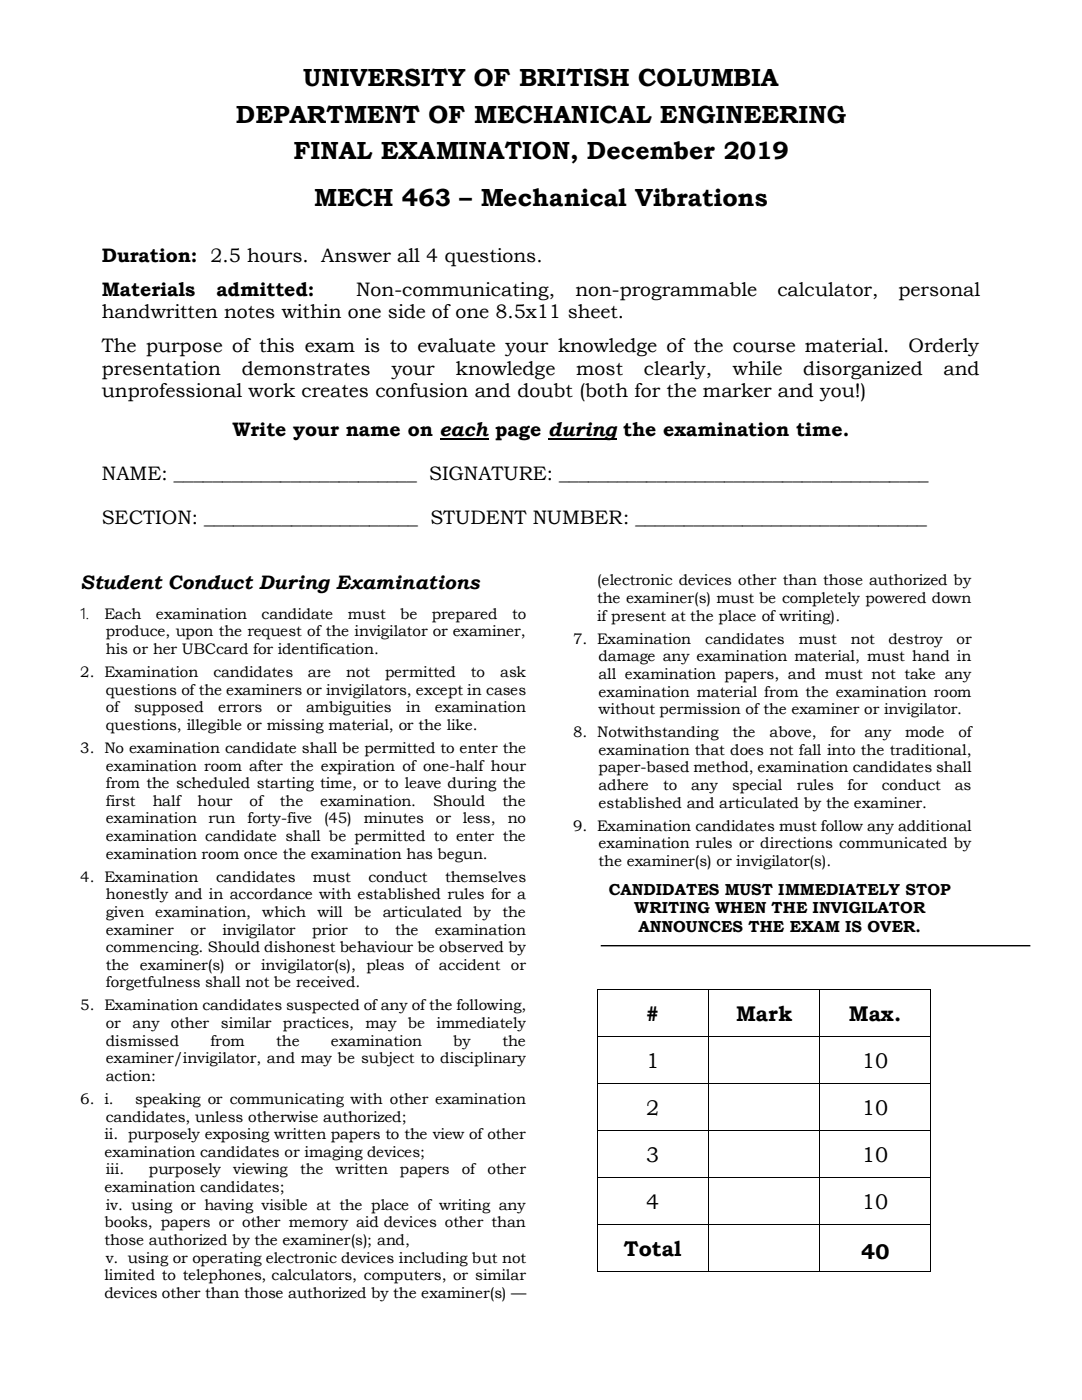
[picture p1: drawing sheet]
<svg xmlns="http://www.w3.org/2000/svg" width="216mm" height="279mm" viewBox="0 0 216 279" stroke-linecap="round" stroke-linejoin="round" font-family="sans-serif">
<defs><g id="words">
<g font-size="4.9">
<text x="60.5" y="17.2">UNIVERSITY OF BRITISH COLUMBIA</text>
<text x="47.1" y="24.5">DEPARTMENT OF MECHANICAL ENGINEERING</text>
<text x="58.6" y="31.7">FINAL EXAMINATION, December 2019</text>
<text x="62.7" y="41.1">MECH 463 – Mechanical Vibrations</text>
</g>
<g font-size="4.2">
<text x="128.9" y="203.7">#</text>
<text x="146.9" y="203.7">Mark</text>
<text x="169.4" y="203.7">Max.</text>
<text x="128.9" y="213.1">1</text>
<text x="172" y="213.1">10</text>
<text x="128.9" y="222.4">2</text>
<text x="172" y="222.4">10</text>
<text x="128.9" y="231.8">3</text>
<text x="172" y="231.8">10</text>
<text x="128.9" y="241.2">4</text>
<text x="172" y="241.2">10</text>
<text x="124.5" y="250.6">Total</text>
<text x="171.9" y="251.3">40</text>
</g>
<g font-size="3.9">
<text x="20.3" y="52.3">Duration: 2.5 hours. Answer all 4 questions.</text>
<text x="20.3" y="59">Materials</text>
<text x="43.2" y="59">admitted:</text>
<text x="71.1" y="59">Non-communicating,</text>
<text x="114.8" y="59">non-programmable</text>
<text x="155.1" y="59">calculator,</text>
<text x="179.3" y="59">personal</text>
<text x="20.3" y="63.5">handwritten notes within one side of one 8.5x11 sheet.</text>
<text x="20.3" y="70.2">The purpose of this exam is to evaluate your knowledge of the course material.</text>
<text x="181.3" y="70.2">Orderly</text>
<text x="20.3" y="74.8">presentation</text>
<text x="48.3" y="74.8">demonstrates</text>
<text x="78.2" y="74.8">your</text>
<text x="91" y="74.8">knowledge</text>
<text x="115" y="74.8">most</text>
<text x="128.5" y="74.8">clearly,</text>
<text x="146.3" y="74.8">while</text>
<text x="160.3" y="74.8">disorganized</text>
<text x="188.3" y="74.8">and</text>
<text x="20.3" y="79.3">unprofessional work creates confusion and doubt (both for the marker and you!)</text>
<text x="46.4" y="87.1">Write your name on each page during the examination time.</text>
<text x="20.3" y="95.8">NAME: _________________________ SIGNATURE: ______________________________________</text>
<text x="20.3" y="104.7">SECTION: ______________________ STUDENT NUMBER: ______________________________</text>
<text x="16" y="117.6">Student Conduct During Examinations</text>
</g>
<g font-size="3.2">
<text x="121.5" y="178.6">CANDIDATES MUST IMMEDIATELY STOP</text>
<text x="126.5" y="182.3">WRITING WHEN THE INVIGILATOR</text>
<text x="127.4" y="186">ANNOUNCES THE EXAM IS OVER.</text>
</g>
<g font-size="3">
<text x="119.1" y="116.8">(electronic devices other than those authorized by</text>
<text x="16" y="123.5">1.</text>
<text x="20.8" y="123.5">Each</text>
<text x="31.1" y="123.5">examination</text>
<text x="52.2" y="123.5">candidate</text>
<text x="69.4" y="123.5">must</text>
<text x="79.9" y="123.5">be</text>
<text x="86.2" y="123.5">prepared</text>
<text x="102.2" y="123.5">to</text>
<text x="119.1" y="120.3">the examiner(s) must be completely powered down</text>
<text x="119.1" y="123.9">if present at the place of writing).</text>
<text x="21.1" y="127">produce, upon the request of the invigilator or examiner,</text>
<text x="21.1" y="130.5">his or her UBCcard for identification.</text>
<text x="114.3" y="128.4">7. Examination</text>
<text x="119.4" y="132">damage any examination material, must hand in</text>
<text x="140.7" y="128.4">candidates</text>
<text x="159.4" y="128.4">must</text>
<text x="169.8" y="128.4">not</text>
<text x="177.3" y="128.4">destroy</text>
<text x="190.9" y="128.4">or</text>
<text x="16" y="135.1">2. Examination</text>
<text x="42.6" y="135.1">candidates</text>
<text x="61.4" y="135.1">are</text>
<text x="69.1" y="135.1">not</text>
<text x="76.8" y="135.1">permitted</text>
<text x="94" y="135.1">to</text>
<text x="99.8" y="135.1">ask</text>
<text x="119.4" y="135.5">all examination papers, and must not take any</text>
<text x="21.1" y="138.6">questions of the examiners or invigilators, except in cases</text>
<text x="21.1" y="142.1">of</text>
<text x="26.7" y="142.1">supposed</text>
<text x="43.5" y="142.1">errors</text>
<text x="55.2" y="142.1">or</text>
<text x="61.1" y="142.1">ambiguities</text>
<text x="81.1" y="142.1">in</text>
<text x="86.8" y="142.1">examination</text>
<text x="119.4" y="139">examination material from the examination room</text>
<text x="119.4" y="142.6">without permission of the examiner or invigilator.</text>
<text x="21.1" y="145.7">questions, illegible or missing material, or the like.</text>
<text x="114.3" y="147.1">8. Notwithstanding</text>
<text x="146.1" y="147.1">the</text>
<text x="153.6" y="147.1">above,</text>
<text x="165.7" y="147.1">for</text>
<text x="172.5" y="147.1">any</text>
<text x="180.6" y="147.1">mode</text>
<text x="191.2" y="147.1">of</text>
<text x="16" y="150.2">3. No examination candidate shall be permitted to enter the</text>
<text x="21.1" y="153.8">examination room after the expiration of one-half hour</text>
<text x="119.4" y="150.6">examination that does not fall into the traditional,</text>
<text x="119.4" y="154.1">paper-based method, examination candidates shall</text>
<text x="21.1" y="157.3">from the scheduled starting time, or to leave during the</text>
<text x="21.1" y="160.8">first</text>
<text x="30.5" y="160.8">half</text>
<text x="39.4" y="160.8">hour</text>
<text x="49.8" y="160.8">of</text>
<text x="55.9" y="160.8">the</text>
<text x="63.9" y="160.8">examination.</text>
<text x="86.4" y="160.8">Should</text>
<text x="100.2" y="160.8">the</text>
<text x="119.4" y="157.7">adhere</text>
<text x="119.4" y="161.2">established and articulated by the examiner.</text>
<text x="132.3" y="157.7">to</text>
<text x="137.9" y="157.7">any</text>
<text x="146.1" y="157.7">special</text>
<text x="159" y="157.7">rules</text>
<text x="169.1" y="157.7">for</text>
<text x="176" y="157.7">conduct</text>
<text x="190.5" y="157.7">as</text>
<text x="21.1" y="164.3">examination</text>
<text x="21.1" y="167.8">examination candidate shall be permitted to enter the</text>
<text x="41.6" y="164.3">run</text>
<text x="49.4" y="164.3">forty-five</text>
<text x="64.7" y="164.3">(45)</text>
<text x="72.6" y="164.3">minutes</text>
<text x="87" y="164.3">or</text>
<text x="92.4" y="164.3">less,</text>
<text x="101.3" y="164.3">no</text>
<text x="114.3" y="165.8">9. Examination candidates must follow any additional</text>
<text x="21.1" y="171.4">examination room once the examination has begun.</text>
<text x="119.4" y="169.3">examination rules or directions communicated by</text>
<text x="119.4" y="172.8">the examiner(s) or invigilator(s).</text>
<text x="16" y="175.9">4. Examination</text>
<text x="21.1" y="179.5">honestly and in accordance with established rules for a</text>
<text x="43.1" y="175.9">candidates</text>
<text x="62.5" y="175.9">must</text>
<text x="73.5" y="175.9">conduct</text>
<text x="88.8" y="175.9">themselves</text>
<text x="21.1" y="183">given</text>
<text x="31" y="183">examination,</text>
<text x="52.3" y="183">which</text>
<text x="63.3" y="183">will</text>
<text x="70.7" y="183">be</text>
<text x="76.4" y="183">articulated</text>
<text x="94.4" y="183">by</text>
<text x="100.3" y="183">the</text>
<text x="21.1" y="186.5">examiner</text>
<text x="21.1" y="190">commencing. Should dishonest behaviour be observed by</text>
<text x="38" y="186.5">or</text>
<text x="44.4" y="186.5">invigilator</text>
<text x="62.3" y="186.5">prior</text>
<text x="72.7" y="186.5">to</text>
<text x="78.9" y="186.5">the</text>
<text x="86.8" y="186.5">examination</text>
<text x="21.1" y="193.5">the examiner(s) or invigilator(s), pleas of accident or</text>
<text x="21.1" y="197">forgetfulness shall not be received.</text>
<text x="16" y="201.6">5. Examination candidates suspected of any of the following,</text>
<text x="21.1" y="205.2">or</text>
<text x="21.1" y="208.7">dismissed</text>
<text x="26.5" y="205.2">any</text>
<text x="34.1" y="205.2">other</text>
<text x="42" y="208.7">from</text>
<text x="44.1" y="205.2">similar</text>
<text x="55.1" y="208.7">the</text>
<text x="56.4" y="205.2">practices,</text>
<text x="66" y="208.7">examination</text>
<text x="72.9" y="205.2">may</text>
<text x="81.4" y="205.2">be</text>
<text x="87.1" y="205.2">immediately</text>
<text x="90.4" y="208.7">by</text>
<text x="100.2" y="208.7">the</text>
<text x="21.1" y="212.2">examiner/invigilator, and may be subject to disciplinary</text>
<text x="21.1" y="215.7">action:</text>
<text x="16" y="220.3">6. i.</text>
<text x="26.9" y="220.3">speaking or communicating with other examination</text>
<text x="20.8" y="227.3">ii. purposely exposing written papers to the view of other</text>
<text x="21.1" y="223.9">candidates, unless otherwise authorized;</text>
<text x="20.8" y="230.8">examination candidates or imaging devices;</text>
<text x="20.8" y="237.9">examination candidates;</text>
<text x="21.1" y="234.4">iii.</text>
<text x="29.7" y="234.4">purposely</text>
<text x="46.6" y="234.4">viewing</text>
<text x="59.9" y="234.4">the</text>
<text x="67" y="234.4">written</text>
<text x="79.8" y="234.4">papers</text>
<text x="92.1" y="234.4">of</text>
<text x="97.3" y="234.4">other</text>
<text x="20.8" y="245">books, papers or other memory aid devices other than</text>
<text x="21.1" y="241.4">iv. using or having visible at the place of writing any</text>
<text x="20.8" y="248.5">those authorized by the examiner(s); and,</text>
<text x="20.8" y="255.5">limited to telephones, calculators, computers, or similar</text>
<text x="21.1" y="252">v. using or operating electronic devices including but not</text>
<text x="20.8" y="259">devices other than those authorized by the examiner(s) —</text>
</g>
</g></defs>
<path d="M87.7 87.7h9.8M109.4 87.7h13.6" fill="none" stroke="#000" stroke-width=".21"/>
<g fill="#000">
<path d="M119.1 197.5h.1v.2h-.1z" fill-rule="evenodd"/>
<path d="M119.1 197.5h.1v.1h-.1z" fill-rule="evenodd"/>
<path d="M141.3 197.6l.1 .1z" fill-rule="evenodd"/>
<path d="M141.3 197.5h.1v.1h-.1z" fill-rule="evenodd"/>
<path d="M163.5 197.6l.1 .1z" fill-rule="evenodd"/>
<path d="M163.5 197.5h.1v.1h-.1z" fill-rule="evenodd"/>
<path d="M185.7 197.5h.1v.2h-.1z" fill-rule="evenodd"/>
<path d="M185.7 197.5h.1v.1h-.1z" fill-rule="evenodd"/>
<path d="M119.1 206.9h.1v.2h-.1z" fill-rule="evenodd"/>
<path d="M119.1 216.2h.1v.2h-.1z" fill-rule="evenodd"/>
<path d="M141.3 206.9h.1v.2h-.1z" fill-rule="evenodd"/>
<path d="M141.3 216.2h.1v.2h-.1z" fill-rule="evenodd"/>
<path d="M163.5 206.9h.1v.2h-.1z" fill-rule="evenodd"/>
<path d="M163.5 216.2h.1v.2h-.1z" fill-rule="evenodd"/>
<path d="M185.7 206.9h.1v.2h-.1z" fill-rule="evenodd"/>
<path d="M185.7 216.2h.1v.2h-.1z" fill-rule="evenodd"/>
<path d="M119.1 225.6h.1v.2h-.1z" fill-rule="evenodd"/>
<path d="M119.1 235h.1v.2h-.1z" fill-rule="evenodd"/>
<path d="M141.3 225.6h.1v.2h-.1z" fill-rule="evenodd"/>
<path d="M141.3 235h.1v.2h-.1z" fill-rule="evenodd"/>
<path d="M163.5 225.6h.1v.2h-.1z" fill-rule="evenodd"/>
<path d="M163.5 235h.1v.2h-.1z" fill-rule="evenodd"/>
<path d="M185.7 225.6h.1v.2h-.1z" fill-rule="evenodd"/>
<path d="M185.7 235h.1v.2h-.1z" fill-rule="evenodd"/>
<path d="M119.1 244.4h.1v.2h-.1z" fill-rule="evenodd"/>
<path d="M119.1 253.7h.1v.2h-.1z" fill-rule="evenodd"/>
<path d="M119.1 253.7h.1v.2h-.1z" fill-rule="evenodd"/>
<path d="M141.3 244.4h.1v.2h-.1z" fill-rule="evenodd"/>
<path d="M141.3 253.7h.1v.2h-.1z" fill-rule="evenodd"/>
<path d="M163.5 244.4h.1v.2h-.1z" fill-rule="evenodd"/>
<path d="M163.5 253.7h.1v.2h-.1z" fill-rule="evenodd"/>
<path d="M185.7 244.4h.1v.2h-.1z" fill-rule="evenodd"/>
<path d="M185.7 253.7h.1v.2h-.1z" fill-rule="evenodd"/>
<path d="M185.7 253.7h.1v.2h-.1z" fill-rule="evenodd"/>
</g>
<g fill="none" stroke="#000" stroke-width=".2">
<path d="M119.1 197.7v9.2M119.2 197.5h22.1M141.4 197.7v9.2M141.4 197.5h22.1M163.5 197.7v9.2M163.6 197.5h22.1M185.8 197.7v9.2M119.1 207.1v9.1M119.1 216.4v9.2M119.2 206.9h22.1M119.2 216.3h22.1M141.4 207.1v9.1"/>
<path d="M141.4 216.4v9.2M141.4 206.9h22.1M141.4 216.3h22.1M163.5 207.1v9.1M163.5 216.4v9.2M163.6 206.9h22.1M163.6 216.3h22.1M185.8 207.1v9.1M185.8 216.4v9.2M119.1 225.8v9.2M119.1 235.2v9.2M119.2 225.7h22.1"/>
<path d="M119.2 235.1h22.1M141.4 225.8v9.2M141.4 235.2v9.2M141.4 225.7h22.1M141.4 235.1h22.1M163.5 225.8v9.2M163.5 235.2v9.2M163.6 225.7h22.1M163.6 235.1h22.1M185.8 225.8v9.2M185.8 235.2v9.2M119.1 244.6v9.1"/>
<path d="M119.2 244.5h22.1M119.2 253.8h22.1M141.4 244.6v9.1M141.4 244.5h22.1M141.4 253.8h22.1M163.5 244.6v9.1M163.6 244.5h22.1M163.6 253.8h22.1M185.8 244.6v9.1"/>
</g>
<path d="M119.9 188.7h85.7" fill="none" stroke="#000" stroke-width=".28"/>
<use href="#words"/>
</svg>
